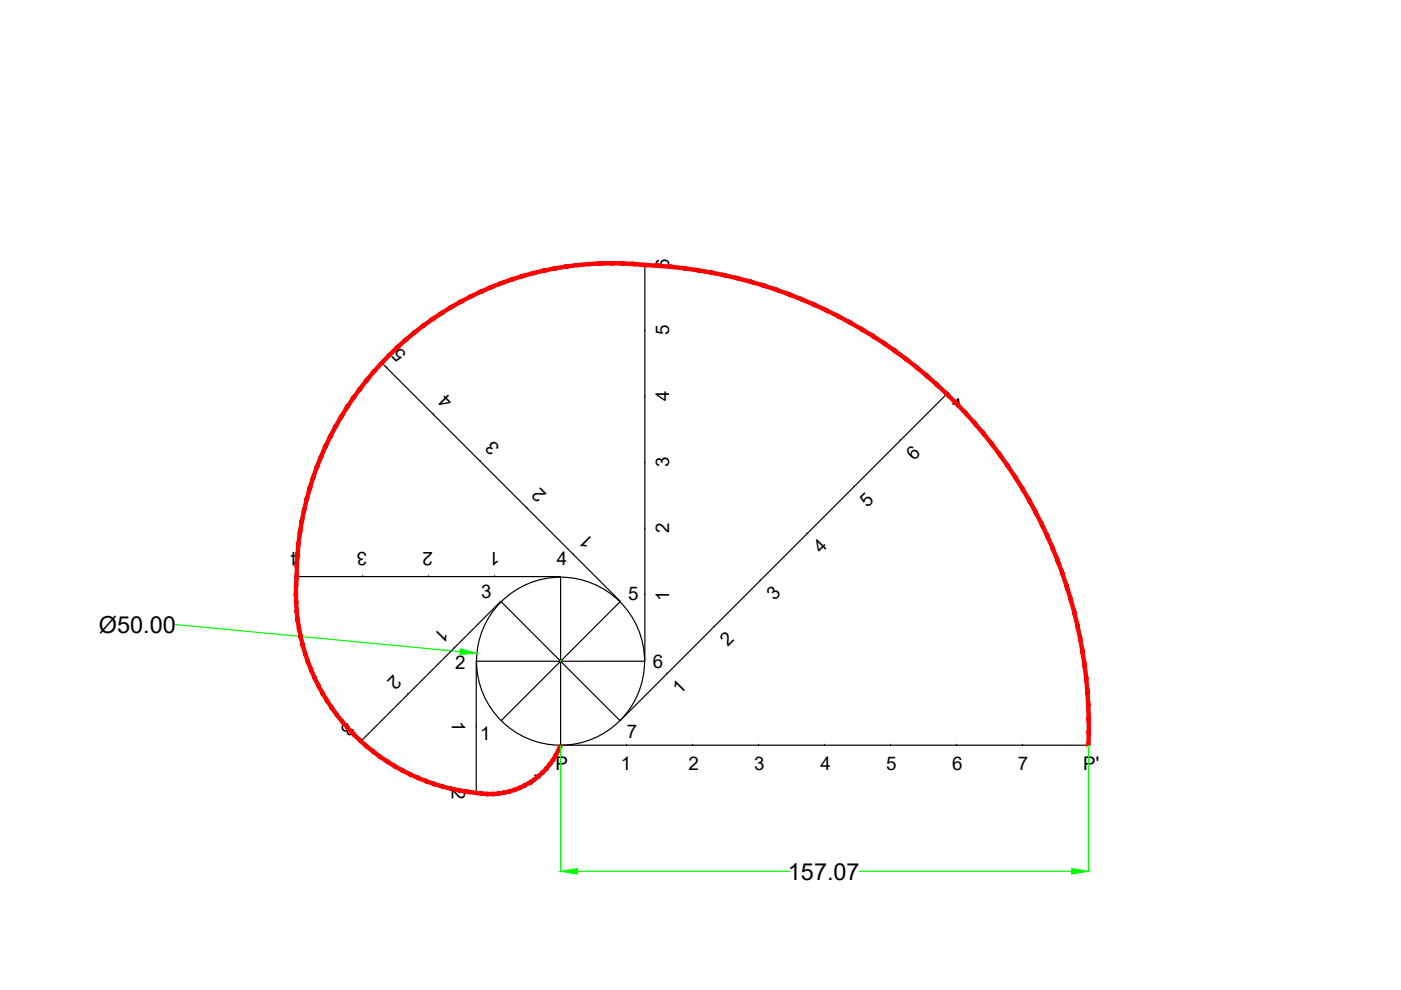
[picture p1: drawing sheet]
<svg xmlns="http://www.w3.org/2000/svg" width="297mm" height="210mm" viewBox="0 0 297 210" stroke-linecap="round" stroke-linejoin="round" font-family="sans-serif">
<defs><g id="words">
<g font-size="5">
<text x="21" y="134.1">Ø50.00</text>
<text x="167.1" y="186.5">157.07</text>
</g>
<g font-size="4">
<text x="141.9" y="57.1" transform="rotate(-90 141.9 57.1)">6</text>
<text x="141.9" y="71.1" transform="rotate(-90 141.9 71.1)">5</text>
<text x="86.3" y="75" transform="rotate(-135 86.3 75)">5</text>
<text x="96.2" y="84.9" transform="rotate(-135 96.2 84.9)">4</text>
<text x="141.9" y="85" transform="rotate(-90 141.9 85)">4</text>
<text x="203.7" y="87.9" transform="rotate(-45 203.7 87.9)">7</text>
<text x="106.1" y="94.8" transform="rotate(-135 106.1 94.8)">3</text>
<text x="141.9" y="99.1" transform="rotate(-90 141.9 99.1)">3</text>
<text x="193.9" y="97.7" transform="rotate(-45 193.9 97.7)">6</text>
<text x="116" y="104.7" transform="rotate(-135 116 104.7)">2</text>
<text x="183.9" y="107.6" transform="rotate(-45 183.9 107.6)">5</text>
<text x="141.9" y="113" transform="rotate(-90 141.9 113)">2</text>
<text x="63.7" y="117.1" transform="rotate(180 63.7 117.1)">4</text>
<text x="77.8" y="117.1" transform="rotate(180 77.8 117.1)">3</text>
<text x="91.8" y="117.1" transform="rotate(180 91.8 117.1)">2</text>
<text x="106.1" y="117.1" transform="rotate(180 106.1 117.1)">1</text>
<text x="118" y="119.9">4</text>
<text x="126.1" y="114.8" transform="rotate(-135 126.1 114.8)">1</text>
<text x="174.1" y="117.4" transform="rotate(-45 174.1 117.4)">4</text>
<text x="102.1" y="126.7">3</text>
<text x="133.2" y="127.3">5</text>
<text x="141.9" y="127.4" transform="rotate(-90 141.9 127.4)">1</text>
<text x="164.2" y="127.4" transform="rotate(-45 164.2 127.4)">3</text>
<text x="93.5" y="132.9" transform="rotate(135 93.5 132.9)">1</text>
<text x="154.3" y="137.3" transform="rotate(-45 154.3 137.3)">2</text>
<text x="83.4" y="143" transform="rotate(135 83.4 143)">2</text>
<text x="96.5" y="141.7">2</text>
<text x="138.4" y="141.5">6</text>
<text x="144.2" y="147.4" transform="rotate(-45 144.2 147.4)">1</text>
<text x="73.5" y="152.8" transform="rotate(135 73.5 152.8)">3</text>
<text x="95.8" y="152.9" transform="rotate(90 95.8 152.9)">1</text>
<text x="101.8" y="156.8">1</text>
<text x="132.9" y="156.4">7</text>
<text x="95.8" y="167.2" transform="rotate(90 95.8 167.2)">2</text>
<text x="111.6" y="165.5" transform="rotate(45 111.6 165.5)">1</text>
<text x="117.8" y="163.2">P</text>
<text x="131.6" y="163.2">1</text>
<text x="146" y="163.2">2</text>
<text x="159.9" y="163.2">3</text>
<text x="174" y="163.2">4</text>
<text x="187.9" y="163.2">5</text>
<text x="201.9" y="163.2">6</text>
<text x="215.8" y="163.2">7</text>
<text x="229.7" y="163.2">P'</text>
</g>
</g></defs>
<!-- layer: 0 -->
<g fill="none" stroke="#000" stroke-width=".25">
<path d="M136.7 56.2v83.9M80.9 76.9l50.6 50.6M200.8 83.5l-69.3 69.3M62.9 122.3h56M106.2 127.5l-29.7 29.7M118.9 122.4v17.8l-12.6-12.6M131.5 127.6l-12.6 12.6h17.8M101 140.1v28M101 140.2h17.9l-12.6 12.6M131.5 152.8l-12.6-12.6v17.8h111.9"/>
<circle cx="118.8" cy="140.2" r="17.8"/>
</g>
<path d="M37.1 132.4l60.5 5.8M118.8 140.2h.1M118.9 140.1v.2M118.9 158v26.9M230.8 158v26.9M122.4 184.7h45.1M182.1 184.7h45.1" fill="none" stroke="#0f0" stroke-width=".25"/>
<g fill="#0f0" stroke="#0f0" stroke-width=".21">
<path d="M97.6 137.6l3.5 .9-3.6 .3z"/>
<path d="M118.9 184.7l3.5-.6v1.2z"/>
<path d="M227.2 184.1l3.6 .6-3.6 .6z"/>
</g>
<g fill="none" stroke="#000" stroke-width=".21">
<path d="M136.7 56.2h.1M82 78h.1M136.7 70.2h.1M91.9 87.9h.1M101.8 97.8h.1M136.7 98.2h.1M136.7 84.2h.1M190.8 93.4h.1M200.8 83.5h.1M111.7 107.7h.1M121.6 117.6h.1M136.7 112.2h.1"/>
<path d="M171.1 113.2h.1M181 103.3h.1M62.9 122.3h.1M76.9 122.3h.1M90.9 122.3h.1M96.3 137.4h.1M104.9 122.3h.1M136.7 126.1h.1M151.3 133h.1M161.2 123.1h.1M76.5 157.2h.1M86.4 147.3h.1"/>
<path d="M101 154.1h.1M132.8 158h.1M141.4 142.9h.1M146.8 158h.1M160.8 158h.1M174.8 158h.1M188.8 158h.1M202.8 158h.1M216.8 158h.1M101 168.1h.1M116.1 162.7h.1"/>
</g>
<g fill="#f00" stroke="#f00" stroke-width=".21">
<path d="M101 167.8l1.1 .8-1.2-.1zM101 167.8l1.1 .8 .1-.7zM102.2 167.9l1.1 .8-1.2-.1zM102.2 167.9l1.1 .8v-.7zM103.3 168l1.2 .7h-1.2zM103.3 168l1.2 .7v-.7zM104.5 168l1.2 .6-1.2 .1zM104.5 168l1.2 .6-.1-.7zM105.6 167.9l1.3 .5-1.2 .2zM105.6 167.9l1.3 .5-.2-.7zM106.7 167.7l1.3 .5-1.1 .2zM106.7 167.7l1.3 .5-.1-.7zM107.9 167.5l1.3 .3-1.2 .4zM107.9 167.5l1.3 .3-.2-.7zM109 167.1l1.3 .3-1.1 .4zM109 167.1l1.3 .3-.3-.7zM110 166.7l1.4 .2-1.1 .5zM110 166.7l1.4 .2-.4-.7zM111 166.2l1.4 .1-1 .6zM111 166.2l1.4 .1-.4-.6zM112 165.7l1.4-.1-1 .7zM112 165.7l1.4-.1-.4-.5zM113 165.1l1.4-.2-1 .7zM113 165.1l1.4-.2-.5-.6zM113.9 164.3l1.4-.2-.9 .8zM113.9 164.3l1.4-.2-.5-.5zM114.8 163.6l1.3-.4-.8 .9zM115.6 162.7l-.8 .9 1.3-.4zM115.6 162.7l1.2-.4-.7 .9zM116.3 161.9l-.7 .8 1.2-.4zM116.3 161.9l1.2-.6-.7 1zM117 160.9l-.7 1 1.2-.6zM117 160.9l1.2-.6-.7 1zM117.5 159.9l-.5 1 1.2-.6zM117.5 159.9l1.2-.7-.5 1.1zM118.1 158.9l-.6 1 1.2-.7zM118.1 158.9l1.1-.8-.5 1.1zM118.5 157.9l-.4 1 1.1-.8z"/>
<path d="M231.2 155.2l-.1 2.8h-.7zM230.5 155.1l-.1 2.9 .8-2.8zM231.2 152.3v2.9l-.7-.1zM230.5 152.3v2.8l.7-2.8zM231.1 149.5l.1 2.8h-.7zM230.4 149.5l.1 2.8 .6-2.8zM230.9 146.6l.2 2.9h-.7zM230.2 146.6l.2 2.9 .5-2.9zM230.6 143.7l.3 2.9h-.7zM229.9 143.8l.3 2.8 .4-2.9zM230.3 140.9l.3 2.8-.7 .1zM229.6 141l.3 2.8 .4-2.9zM229.9 138.1l.4 2.8-.7 .1zM229.2 138.2l.4 2.8 .3-2.9zM229.3 135.2l.6 2.9-.7 .1zM228.6 135.4l.6 2.8 .1-3zM228.8 132.5l.5 2.7-.7 .2zM228.1 132.6l.5 2.8 .2-2.9zM228.1 129.7l.7 2.8-.7 .1zM227.4 129.9l.7 2.7v-2.9zM227.3 126.9l.8 2.8-.7 .2zM226.7 127.1l.7 2.8-.1-3zM226.5 124.2l.8 2.7-.6 .2zM225.8 124.4l.9 2.7-.2-2.9zM225.6 121.5l.9 2.7-.7 .2zM224.9 121.7l.9 2.7-.2-2.9zM224.6 118.8l1 2.7-.7 .2zM223.9 119.1l1 2.6-.3-2.9zM223.5 116.1l1.1 2.7-.7 .3zM222.9 116.4l1 2.7-.4-3zM222.4 113.5l1.1 2.6-.6 .3zM221.7 113.8l1.2 2.6-.5-2.9zM221.2 110.9l1.2 2.6-.7 .3zM220.5 111.2l1.2 2.6-.5-2.9zM219.9 108.4l1.3 2.5-.7 .3zM219.2 108.7l1.3 2.5-.6-2.8zM218.5 105.9l1.4 2.5-.7 .3zM217.9 106.2l1.3 2.5-.7-2.8zM217.1 103.4l1.4 2.5-.6 .3zM216.5 103.8l1.4 2.4-.8-2.8zM215.5 101l1.6 2.4-.6 .4zM215 101.4l1.5 2.4-1-2.8zM214 98.6l1.5 2.4-.5 .4zM213.4 99l1.6 2.4-1-2.8zM212.3 96.3l1.7 2.3-.6 .4zM211.7 96.7l1.7 2.3-1.1-2.7zM210.6 94l1.7 2.3-.6 .4zM210 94.4l1.7 2.3-1.1-2.7zM208.8 91.7l1.8 2.3-.6 .4zM208.3 92.2l1.7 2.2-1.2-2.7zM207 89.5l1.8 2.2-.5 .5zM206.4 90l1.9 2.2-1.3-2.7zM205 87.4l2 2.1-.6 .5zM204.5 87.9l1.9 2.1-1.4-2.6zM203.1 85.3l1.9 2.1-.5 .5zM203.1 85.3l-.5 .5 1.9 2.1zM201 83.3l2.1 2-.5 .5zM201 83.3l-.4 .5 2 2zM199 81.4l2 1.9-.4 .5zM199 81.4l-.5 .5 2.1 1.9zM196.8 79.5l2.2 1.9-.5 .5zM196.8 79.5l-.4 .5 2.1 1.9zM194.6 77.7l2.2 1.8-.4 .5zM194.6 77.7l-.4 .5 2.2 1.8zM192.4 75.9l2.2 1.8-.4 .5zM192.4 75.9l-.5 .5 2.3 1.8zM190.1 74.2l2.3 1.7-.5 .5zM190.1 74.2l-.4 .6 2.2 1.6zM187.7 72.6l2.4 1.6-.4 .6zM187.7 72.6l-.4 .5 2.4 1.7zM185.3 71l2.4 1.6-.4 .5zM185.3 71l-.3 .6 2.3 1.5zM182.9 69.5l2.4 1.5-.3 .6zM182.9 69.5l-.4 .6 2.5 1.5zM180.4 68.1l2.5 1.4-.4 .6zM180.4 68.1l-.3 .6 2.4 1.4zM177.9 66.7l2.5 1.4-.3 .6zM177.9 66.7l-.3 .7 2.5 1.3zM175.3 65.5l2.6 1.2-.3 .7zM175.3 65.5l-.3 .6 2.6 1.3zM172.7 64.3l2.6 1.2-.3 .6zM172.7 64.3l-.2 .6 2.5 1.2zM170.1 63.1l2.6 1.2-.2 .6zM170.1 63.1l-.3 .7 2.7 1.1zM167.4 62.1l2.7 1-.3 .7zM167.4 62.1l-.2 .7 2.6 1zM164.7 61.1l2.7 1-.2 .7zM164.7 61.1l-.2 .7 2.7 1zM162 60.2l2.7 .9-.2 .7zM162 60.2l-.2 .7 2.7 .9zM159.3 59.4l2.7 .8-.2 .7zM159.3 59.4l-.2 .7 2.7 .8zM156.5 58.7l2.8 .7-.2 .7zM156.5 58.7l-.1 .7 2.7 .7zM153.7 58l2.8 .7-.1 .7zM153.7 58l-.1 .7 2.8 .7zM150.9 57.5l2.8 .5-.1 .7zM150.9 57.5l-.1 .7 2.8 .5zM148.1 57l2.8 .5-.1 .7zM148.1 57l-.1 .7 2.8 .5zM145.3 56.6l2.8 .4-.1 .7zM145.3 56.6l-.1 .7 2.8 .4zM142.5 56.2l2.8 .4-.1 .7zM142.5 56.2l-.1 .7 2.8 .4zM139.6 56l2.9 .2-.1 .7zM139.6 56v.7l2.8 .2zM136.7 55.8l2.9 .2v.7zM136.7 55.8v.8l2.9 .1z"/>
<path d="M134.4 55.6l2.4 .2-.1 .8zM134.4 55.6l-.1 .7 2.4 .3zM132 55.5l2.4 .1-.1 .7zM132 55.5v.7l2.3 .1zM129.6 55.4l2.4 .1v.7zM129.6 55.4v.8h2.4zM127.2 55.5l2.4-.1v.8zM127.2 55.5l.1 .7h2.3zM124.8 55.6l2.4-.1 .1 .7zM124.8 55.6l.1 .7 2.4-.1zM122.5 55.9l2.3-.3 .1 .7zM122.5 55.9v.7l2.4-.3zM120.1 56.1l2.4-.2v.7zM120.1 56.1l.1 .7 2.3-.2zM117.7 56.5l2.4-.4 .1 .7zM117.7 56.5l.2 .7 2.3-.4zM115.4 57l2.3-.5 .2 .7zM115.4 57l.2 .7 2.3-.5zM113.1 57.5l2.3-.5 .2 .7zM113.1 57.5l.1 .7 2.4-.5zM110.8 58.2l2.3-.7 .1 .7zM110.8 58.2l.2 .7 2.2-.7zM108.5 58.9l2.3-.7 .2 .7zM108.5 58.9l.2 .7 2.3-.7zM106.2 59.7l2.3-.8 .2 .7zM106.2 59.7l.3 .6 2.2-.7zM104 60.6l2.2-.9 .3 .6zM104 60.6l.3 .6 2.2-.9zM101.8 61.5l2.2-.9 .3 .6zM101.8 61.5l.3 .7 2.2-1zM99.7 62.5l2.1-1 .3 .7zM99.7 62.5l.3 .7 2.1-1zM97.6 63.6l2.1-1.1 .3 .7zM97.6 63.6l.3 .7 2.1-1.1zM95.5 64.8l2.1-1.2 .3 .7zM95.5 64.8l.3 .6 2.1-1.1zM93.5 66.1l2-1.3 .3 .6zM93.5 66.1l.3 .6 2-1.3zM91.5 67.4l2-1.3 .3 .6zM91.5 67.4l.4 .6 1.9-1.3zM89.5 68.8l2-1.4 .4 .6zM89.5 68.8l.4 .6 2-1.4zM87.6 70.2l1.9-1.4 .4 .6zM87.6 70.2l.5 .6 1.8-1.4zM85.8 71.8l1.8-1.6 .5 .6zM85.8 71.8l.5 .5 1.8-1.5zM84 73.4l1.8-1.6 .5 .5zM84 73.4l.5 .5 1.8-1.6zM82.3 75l1.7-1.6 .5 .5zM82.3 75l.5 .5 1.7-1.6zM82.3 75l.5 .5-2.1 1.2zM80.7 76.7l.5 .5 1.6-1.7zM80.7 76.7l.5 .5-2.2 1.3zM79 78.5l.6 .5 1.6-1.8zM79 78.5l.6 .5-2.1 1.3zM77.5 80.3l.6 .5 1.5-1.8zM77.5 80.3l.6 .5-2.1 1.4zM76 82.2l.6 .4 1.5-1.8zM76 82.2l.6 .4-2 1.6zM74.6 84.2l.6 .4 1.4-2zM74.6 84.2l.6 .4-1.9 1.5zM73.3 86.1l.6 .4 1.3-1.9zM73.3 86.1l.6 .4-1.9 1.7zM72 88.2l.7 .3 1.2-2zM72 88.2l.7 .3-1.8 1.7zM70.9 90.2l.6 .4 1.2-2.1zM70.9 90.2l.6 .4-1.8 1.7zM71.5 90.6l-1.8 1.7 .7 .4zM69.7 92.3l.7 .4-1.7 1.8zM70.4 92.7l-1.7 1.8 .6 .3zM68.7 94.5l.6 .3-1.6 1.9zM69.3 94.8l-1.6 1.9 .7 .3zM67.7 96.7l.7 .3-1.5 1.9zM68.4 97l-1.5 1.9 .6 .2zM66.9 98.9l.6 .2-1.5 2zM67.5 99.1l-1.5 2 .7 .3zM66 101.1l.7 .3-1.4 2zM66.7 101.4l-1.4 2 .7 .2zM65.3 103.4l.7 .2-1.3 2.1zM66 103.6l-1.3 2.1 .7 .2zM64.7 105.7l.7 .2-1.3 2.1zM65.4 105.9l-1.3 2.1 .7 .2zM64.1 108l.7 .2-1.1 2.2zM64.8 108.2l-1.1 2.2 .7 .1zM63.7 110.4l.7 .1-1.1 2.2zM64.4 110.5l-1.1 2.2 .7 .1zM63.3 112.7l.7 .1-1 2.3zM64 112.8l-1 2.3 .7 .1zM63 115.1l.7 .1-1 2.3zM63.7 115.2l-1 2.3h.7zM62.7 117.5h.7l-.8 2.4zM63.4 117.5l-.8 2.4h.7zM62.6 119.9h.7l-.8 2.4zM63.3 119.9l-.8 2.4h.8z"/>
<path d="M62.5 122.2l.8 .1-.9 1.8zM63.3 122.3l-.9 1.8h.7zM62.4 124.1h.7l-.7 1.8zM63.1 124.1l-.7 1.8h.7zM62.4 125.9h.7l-.7 1.9zM63.1 125.9l-.7 1.9 .7-.1zM62.4 127.8l.7-.1-.5 1.9zM63.1 127.7l-.5 1.9h.7zM62.6 129.6h.7l-.6 1.9zM63.3 129.6l-.6 1.9 .8-.1zM62.7 131.5l.8-.1-.5 1.9zM63.5 131.4l-.5 1.9 .7-.1zM63 133.3l.7-.1-.3 1.9zM63.7 133.2l-.3 1.9 .7-.2zM63.4 135.1l.7-.2-.3 2zM64.1 134.9l-.3 2 .7-.2zM63.8 136.9l.7-.2-.1 2zM64.5 136.7l-.1 2 .6-.2zM64.4 138.7l.6-.2-.1 1.9zM65 138.5l-.1 1.9 .7-.2zM64.9 140.4l.7-.2v1.9zM65.6 140.2v1.9l.7-.2zM65.6 142.1l.7-.2 .1 1.9zM66.3 141.9l.1 1.9 .6-.3zM66.4 143.8l.6-.3 .2 2zM67 143.5l.2 2 .6-.3zM67.2 145.5l.6-.3 .3 1.9zM67.8 145.2l.3 1.9 .6-.3zM68.1 147.1l.6-.3 .3 1.9zM68.7 146.8l.3 1.9 .6-.4zM69 148.7l.6-.4 .4 2zM69.6 148.3l.4 2 .6-.4zM70 150.3l.6-.4 .5 1.9zM70.6 149.9l.5 1.9 .6-.5zM71.1 151.8l.6-.5 .6 1.9zM71.7 151.3l.6 1.9 .5-.4zM72.3 153.2l.5-.4 .7 1.8zM72.8 152.8l.7 1.8 .5-.5zM73.5 154.6l.5-.5 .7 1.8zM74 154.1l.7 1.8 .6-.5zM74.7 155.9l.6-.5 .8 1.8zM75.3 155.4l.8 1.8 .5-.5zM76.6 156.7l.9 1.8-1.4-1.3zM76.6 156.7l.9 1.8 .4-.6zM77.9 157.9l1 1.7-1.4-1.1zM77.9 157.9l1 1.7 .4-.5zM79.3 159.1l1.1 1.6-1.5-1.1zM79.3 159.1l1.1 1.6 .4-.5zM80.8 160.2l1.1 1.6-1.5-1.1zM80.8 160.2l1.1 1.6 .4-.6zM82.3 161.2l1.2 1.5-1.6-.9zM82.3 161.2l1.2 1.5 .3-.6zM83.8 162.1l1.3 1.6-1.6-1zM83.8 162.1l1.3 1.6 .3-.7zM85.4 163l1.3 1.5-1.6-.8zM85.4 163l1.3 1.5 .4-.7zM87.1 163.8l1.3 1.4-1.7-.7zM87.1 163.8l1.3 1.4 .3-.6zM88.7 164.6l1.5 1.3-1.8-.7zM88.7 164.6l1.5 1.3 .2-.6zM90.4 165.3l1.5 1.3-1.7-.7zM90.4 165.3l1.5 1.3 .2-.7zM92.1 165.9l1.6 1.2-1.8-.5zM92.1 165.9l1.6 1.2 .2-.7zM93.9 166.4l1.6 1.1-1.8-.4zM93.9 166.4l1.6 1.1 .1-.7zM95.6 166.8l1.7 1.1-1.8-.4zM95.6 166.8l1.7 1.1 .1-.7zM97.4 167.2l1.7 1-1.8-.3zM97.4 167.2l1.7 1 .1-.7zM99.2 167.5l1.7 1-1.8-.3zM99.2 167.5l1.7 1 .1-.7z"/>
</g>
<use href="#words"/>
</svg>
